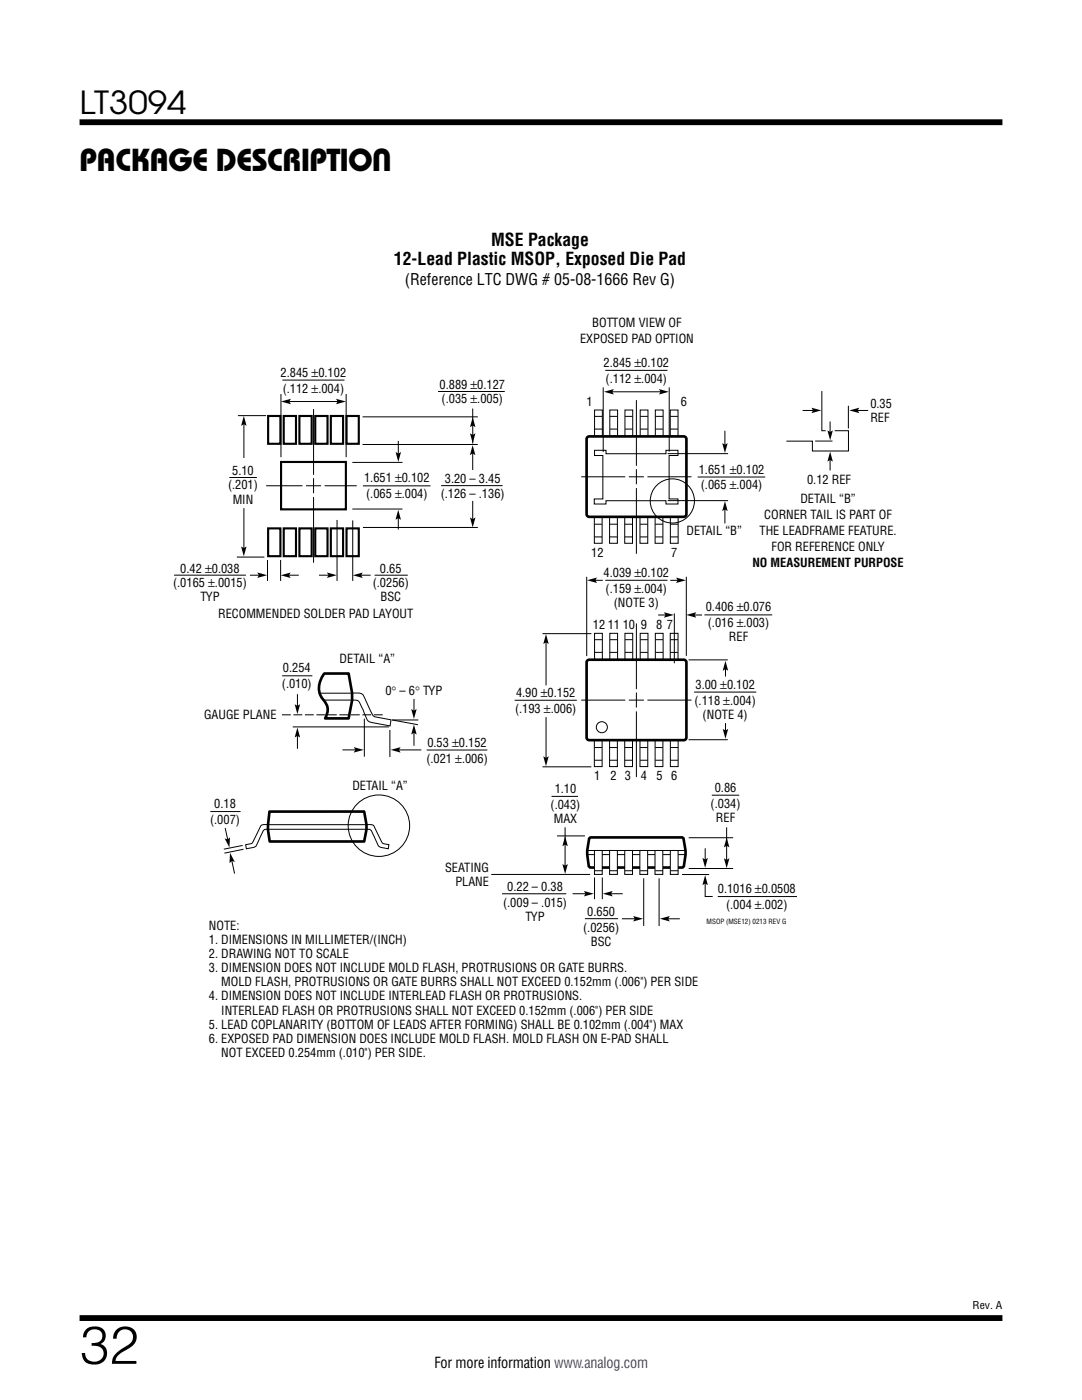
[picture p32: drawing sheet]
<svg xmlns="http://www.w3.org/2000/svg" width="216mm" height="279mm" viewBox="0 0 216 279" stroke-linecap="round" stroke-linejoin="round" font-family="sans-serif">
<defs><g id="words">
<text font-size="10.6" x="15.9" y="272.2">32</text>
<g font-size="6.3">
<text x="15.9" y="22.8">LT3094</text>
<text x="15.9" y="34.2">PACKAGE DESCRIPTION</text>
</g>
<g font-size="3.5">
<text x="78.6" y="52.9">12-Lead Plastic MSOP, Exposed Die Pad</text>
<text x="98" y="49">MSE Package</text>
</g>
<text font-size="3.2" x="80.8" y="56.8">(Reference LTC DWG # 05-08-1666 Rev G)</text>
<text font-size="3" x="86.7" y="273.1">For more information www.analog.com</text>
<g font-size="2.5">
<text x="118.2" y="65.3">BOTTOM VIEW OF</text>
<text x="115.8" y="68.5">EXPOSED PAD OPTION</text>
<text x="56" y="75.2">2.845 ±0.102</text>
<text x="87.7" y="77.6">0.889 ±0.127</text>
<text x="120.4" y="73.2">2.845 ±0.102</text>
<text x="120.9" y="76.4">(.112 ±.004)</text>
<text x="56.4" y="78.3">(.112 ±.004)</text>
<text x="88.1" y="80.5">(.035 ±.005)</text>
<text x="117" y="81">1</text>
<text x="135.9" y="81">6</text>
<text x="173.7" y="81.5">0.35</text>
<text x="173.7" y="84.3">REF</text>
<text x="46.3" y="94.9">5.10</text>
<text x="139.4" y="94.5">1.651 ±0.102</text>
<text x="45.5" y="97.7">(.201)</text>
<text x="46.4" y="100.5">MIN</text>
<text x="72.6" y="96.3">1.651 ±0.102</text>
<text x="73.1" y="99.4">(.065 ±.004)</text>
<text x="87.9" y="99.3">(.126 – .136)</text>
<text x="88.8" y="96.5">3.20 – 3.45</text>
<text x="139.8" y="97.7">(.065 ±.004)</text>
<text x="159.7" y="100.4">DETAIL “B”</text>
<text x="161" y="96.7">0.12 REF</text>
<text x="137" y="106.9">DETAIL “B”</text>
<text x="151.5" y="106.7">THE LEADFRAME FEATURE.</text>
<text x="152.5" y="103.6">CORNER TAIL IS PART OF</text>
<text x="118" y="111.1">12</text>
<text x="133.9" y="111.1">7</text>
<text x="150.1" y="113.1">NO MEASUREMENT PURPOSE</text>
<text x="154" y="109.9">FOR REFERENCE ONLY</text>
<text x="34.5" y="117.2">(.0165 ±.0015)</text>
<text x="36" y="114.4">0.42 ±0.038</text>
<text x="74.4" y="117.1">(.0256)</text>
<text x="75.8" y="114.3">0.65</text>
<text x="75.9" y="120">BSC</text>
<text x="120.4" y="115.1">4.039 ±0.102</text>
<text x="120.9" y="118.3">(.159 ±.004)</text>
<text x="40" y="120">TYP</text>
<text x="43.5" y="123.3">RECOMMENDED SOLDER PAD LAYOUT</text>
<text x="118.3" y="125.5">12 11 10 9</text>
<text x="122.5" y="121.1">(NOTE 3)</text>
<text x="131" y="125.5">8 7</text>
<text x="140.8" y="122">0.406 ±0.076</text>
<text x="141.2" y="125.2">(.016 ±.003)</text>
<text x="145.5" y="128">REF</text>
<text x="56.2" y="137.4">(.010)</text>
<text x="56.5" y="134.2">0.254</text>
<text x="67.8" y="132.3">DETAIL “A”</text>
<text x="138.8" y="137.4">3.00 ±0.102</text>
<text x="40.7" y="143.6">GAUGE PLANE</text>
<text x="76.9" y="138.7">0° – 6° TYP</text>
<text x="102.8" y="142.2">(.193 ±.006)</text>
<text x="103" y="139.1">4.90 ±0.152</text>
<text x="138.6" y="140.6">(.118 ±.004)</text>
<text x="140.2" y="143.4">(NOTE 4)</text>
<text x="85.3" y="149">0.53 ±0.152</text>
<text x="85.1" y="152.2">(.021 ±.006)</text>
<text x="118.6" y="155.7">1</text>
<text x="121.8" y="155.7">2 3</text>
<text x="127.9" y="155.7">4</text>
<text x="131" y="155.7">5 6</text>
<text x="42.7" y="161.3">0.18</text>
<text x="70.3" y="157.6">DETAIL “A”</text>
<text x="109.9" y="161.4">(.043)</text>
<text x="110.7" y="158.2">1.10</text>
<text x="141.8" y="161.2">(.034)</text>
<text x="142.6" y="158">0.86</text>
<text x="41.9" y="164.4">(.007)</text>
<text x="110.5" y="164.2">MAX</text>
<text x="142.9" y="164">REF</text>
<text x="88.8" y="174.1">SEATING</text>
<text x="90.9" y="176.9">PLANE</text>
<text x="101.2" y="177.8">0.22 – 0.38</text>
<text x="143.2" y="178.2">0.1016 ±0.0508</text>
<text x="41.7" y="185.5">NOTE:</text>
<text x="100.4" y="181">(.009 – .015)</text>
<text x="104.8" y="183.8">TYP</text>
<text x="116.4" y="185.9">(.0256)</text>
<text x="117.2" y="182.7">0.650</text>
<text x="144.9" y="181.4">(.004 ±.002)</text>
<text x="41.7" y="188.4">1. DIMENSIONS IN MILLIMETER/(INCH)</text>
<text x="41.7" y="191.2">2. DRAWING NOT TO SCALE</text>
<text x="117.9" y="188.7">BSC</text>
<text x="41.7" y="194">3. DIMENSION DOES NOT INCLUDE MOLD FLASH, PROTRUSIONS OR GATE BURRS.</text>
<text x="44.1" y="196.8">MOLD FLASH, PROTRUSIONS OR GATE BURRS SHALL NOT EXCEED 0.152mm (.006&quot;) PER SIDE</text>
<text x="41.7" y="199.7">4. DIMENSION DOES NOT INCLUDE INTERLEAD FLASH OR PROTRUSIONS.</text>
<text x="44.1" y="202.5">INTERLEAD FLASH OR PROTRUSIONS SHALL NOT EXCEED 0.152mm (.006&quot;) PER SIDE</text>
<text x="41.7" y="205.3">5. LEAD COPLANARITY (BOTTOM OF LEADS AFTER FORMING) SHALL BE 0.102mm (.004&quot;) MAX</text>
<text x="41.7" y="208.1">6. EXPOSED PAD DIMENSION DOES INCLUDE MOLD FLASH. MOLD FLASH ON E-PAD SHALL</text>
<text x="44.1" y="210.9">NOT EXCEED 0.254mm (.010&quot;) PER SIDE.</text>
</g>
<text font-size="2.1" x="194.1" y="261.2">Rev. A</text>
<text font-size="1.4" x="141" y="184.5">MSOP (MSE12) 0213 REV G</text>
</g></defs>
<path d="M15.9 24.4h184.1M15.9 263h184.1" fill="none" stroke="#000" stroke-width="1.2" stroke-linecap="butt"/>
<path d="M85.1 149.7h12.1" fill="none" stroke="#000" stroke-width=".2"/>
<path d="M53.8 162h18.9l.4 2.6v.9l-.4 2.4h-18.9l-.3-2.4z" fill="#fff"/>
<path d="M53.8 162h18.9l.4 2.6v.9l-.4 2.4h-18.9l-.3-2.4zM117.6 167.3l.3-.2h18.1l.4 .2a8.8 8.8 0 0 1-.1 5.8h-18.4l-.4-.2a10.4 10.4 0 0 1 .1-5.6z" fill="none" stroke="#000" stroke-width=".53"/>
<g fill="none" stroke="#000" stroke-width=".2">
<path d="M68.3 149.7h2.8M72.7 143.4v7.6M77.8 145.7v5.4M79.5 149.7h4.6M110.1 158.9h5.2M142 158.7h5.5M42 162h6M44.9 165.2l.6 2.4M46.2 171.7l.6 2.6M48.4 168.7l-3.7 .8M48.6 169.5l-3.8 .8M53.5 165.5h-.4a.62 .62 0 0 0-.7 .5l-1 2.3a1.27 1.27 0 0 1-1.5 .9l-.7 .2-.2-.8 .5-.1a.97 .97 0 0 0 1.1-.8l1-2a1.14 1.14 0 0 1 1-1.1h20.5a1.65 1.65 0 0 1 1.5 .2l1.4 2.9a.96 .96 0 0 0 1.1 .8l.5 .1-.1 .8-1.2-.2a1.04 1.04 0 0 1-1.1-.9l-1-2.3a.85 .85 0 0 0-1.1-.5h-19.8"/>
<path d="M98 174.5h19.8M100.2 178.4h12.8M111.2 166.8h5.5M112.8 165.1v7.8M114.3 178.4h2.7M117.2 169.7h19.6M117.2 170.6h19.6M118.6 175.1v4.3M120.2 175.1v4.3M121.8 178.4h2.5M128.4 175.3v9.5M131.5 175.3v9.5"/>
<path d="M136.1 174.5h5.4M137.4 173.3h8.9M140.7 176.2v2.7h1.5M140.7 169.3v2.4M145 165.1v6.7M116.7 183.3h6.6M124.1 183.4h2.7M133.2 183.4h2.5"/>
</g>
<g fill="#000">
<path d="M70.6 149.1l2 .6-2 .5 .3-.5zM78 149.7l1.9-.6-.3 .6 .3 .5zM44.8 167.3l.6 .2 .5-.4-.1 2zM45.9 170.2l1 1.8-.6-.2-.5 .5zM112.2 172.4l.6 .4 .5-.4-.5 2zM112.8 166.9l.5 2-.5-.3-.6 .3zM116.5 177.8l2 .6-2 .5 .3-.5zM120.3 178.4l2-.6-.4 .6 .4 .5zM140.2 171.2l.5 .3 .5-.3-.5 2zM140.7 174.7l.5 1.9-.5-.3-.5 .3zM144.5 171.3l.5 .3 .5-.3-.5 2zM145 167.1l.5 2-.5-.3-.5 .3z"/>
<path d="M126.3 182.8l2 .6-2 .5 .4-.5zM131.7 183.4l1.9-.6-.3 .6 .3 .5z"/>
</g>
<path d="M118.6 169.7h1.6v4.8h-1.6z" fill="#fff"/>
<path d="M118.6 169.7h1.6v4.8h-1.6zM118.7 173.8h1.5" fill="none" stroke="#000" stroke-width=".2"/>
<path d="M121.6 169.7h1.6v4.8h-1.6z" fill="#fff"/>
<path d="M121.6 169.7h1.6v4.8h-1.6zM121.7 173.8h1.5" fill="none" stroke="#000" stroke-width=".2"/>
<path d="M124.7 169.7h1.5v4.8h-1.5z" fill="#fff"/>
<path d="M124.7 169.7h1.5v4.8h-1.5zM124.7 173.8h1.5" fill="none" stroke="#000" stroke-width=".2"/>
<path d="M127.7 169.7h1.5v4.8h-1.5z" fill="#fff"/>
<path d="M127.7 169.7h1.5v4.8h-1.5zM127.7 173.8h1.5" fill="none" stroke="#000" stroke-width=".2"/>
<path d="M130.7 169.7h1.6v4.8h-1.6z" fill="#fff"/>
<path d="M130.7 169.7h1.6v4.8h-1.6zM130.7 173.8h1.6" fill="none" stroke="#000" stroke-width=".2"/>
<path d="M133.8 169.7h1.5v4.8h-1.5z" fill="#fff"/>
<g fill="none" stroke="#000" stroke-width=".2">
<path d="M118.6 81.8h1.6v5.3h-1.6zM118.7 85.6h1.5M118.7 83.1h1.5M121.7 81.8h1.5v5.3h-1.5zM121.7 85.6h1.5M121.7 83.1h1.5M124.7 81.8h1.6v5.3h-1.6zM124.7 85.6h1.5M124.7 83.1h1.5M130.8 81.8h1.5v5.3h-1.5zM130.8 85.6h1.5M130.8 83.1h1.5"/>
<path d="M133.7 81.8h1.6v5.3h-1.6zM133.8 85.6h1.5M133.8 83.1h1.5M118.6 103.1h1.5v5.3h-1.5zM118.6 104.6h1.5M118.6 107.2h1.5M121.6 103.1h1.6v5.3h-1.6zM121.7 104.6h1.5M121.7 107.2h1.5M124.7 103.1h1.5v5.3h-1.5zM124.7 104.6h1.5M124.7 107.2h1.5"/>
<path d="M130.7 103.1h1.6v5.3h-1.6zM130.7 104.6h1.6M130.7 107.2h1.6M133.8 103.1h1.5v5.3h-1.5zM133.8 104.6h1.5M133.8 107.2h1.5M56.3 134.9h6M133.8 169.7h1.5v4.8h-1.5zM133.8 173.8h1.5M137.4 167.2h8.9"/>
</g>
<path d="M117.1 87.4l.5-.3 19.1 .1 .3 .4-.1 15.3-.5 .2h-19.1l-.3-.5z" fill="none" stroke="#000" stroke-width=".53"/>
<path d="M64.7 134.4h4.9l.7 3.9v1.5l-.7 3.6h-4.7a3.1 3.1 0 0 0-.7-4.1 4.3 4.3 0 0 1 .5-4.9z" fill="#fff"/>
<path d="M64.7 134.4h4.9l.7 3.9v1.5l-.7 3.6h-4.7a3.1 3.1 0 0 0-.7-4.1 4.3 4.3 0 0 1 .5-4.9zM117.1 131.9l.5-.2h19.1l.3 .5-.1 15.3-.5 .2-19.1-.1-.3-.4z" fill="none" stroke="#000" stroke-width=".53"/>
<g fill="none" stroke="#000" stroke-width=".2">
<path d="M56.1 78.6v12.6M56.3 75.9h12.4M69.1 78.6v12.6M87.4 78.1h13.3M120.4 77.3v12.9M120.8 73.9h12.4M122.1 78.2h10.3M127 79.9v13.1M133.5 77.3v12.8M164 78v8h.8M45.8 95.3h5.5M47.5 82.9h5.6"/>
<path d="M48.7 84.6v6.8M53.1 96.9h7.2M57.7 80.1h10.3M61.1 96.9h3M62.6 81.6v13.2M62.6 95.4v3M62.6 99.2v13.1M64.8 96.9h6.4M70.3 92.3h10M72.3 88.7h23M72.3 83.2h23.1M72.4 97h13.5"/>
<path d="M79.5 88v2.6M88 96.9h12.3M94.3 90.2v3.6M94.3 100v3.7M94.3 81.5v7M116 95.2h8.8M118.6 89.9h2.3v.7h12v-.7h2.4v1h-1.8v8.7h1.8v1h-2.4v-.7h-12v.7h-2.3v-1h1.7v-8.7h-1.7zM125.5 95.2h3M127 93.6v3M127 97.4v13.1M127.7 81.8h1.6v5.3h-1.6zM127.8 85.6h1.5"/>
<path d="M127.8 83.1h1.5M129.2 95.2h8.8M133.2 90.5h12.1M133.2 99.9h12.1M139.2 95.2h13.5M144.6 86v3M160.2 81.9h2.3M162.7 88h3.4M165.6 84.1v2.4M165.6 91.5v2.4M166.6 86h2.7v4h-7.2v-2h-5.2M169.3 81v4.5"/>
<path d="M170.9 81.9h2.3M34.7 114.8h14.4M47.3 111.2h5.5M48.7 101.4v8.2M49.9 114.8h2.1M53.4 111.8v4.1M56 111.7v4.2M57.5 114.8h2.1M63.7 114.8h2.1M67.3 103.8v12.1M70.3 101.6h10M70.4 103.9v12"/>
<path d="M71.8 114.8h2.2M72.4 105.3h23M74.7 114.8h6.7M79.5 103.1v2.6M117.1 115.1v15.8M118.5 115.8h1.8M120.8 115.8h12.4M127.7 103.1h1.6v5.3h-1.6zM127.7 104.6h1.5M127.7 107.2h1.5M133.7 115.8h1.8M136.9 115.1v15.8"/>
<path d="M144.6 101.4v3.1M59.4 138.5v2.5M63.9 138.3h7.8a1.25 1.25 0 0 1 1.1 1.2l1.3 2.8a1.23 1.23 0 0 0 1.4 .9l2.5 .5-.2 1.2-2.8-.5a2.07 2.07 0 0 1-1.8-.9l-1.1-2.6a1.4 1.4 0 0 0-1.9-1.2h-5.6M82.6 139.5v2.4M102.7 139.8h12.4M108.2 126.5h9.8M109 127.9v8.9M116 139.7h8.8M118.6 126.4h1.6v5.3h-1.6zM118.7 130.2h1.5M118.7 127.7h1.5M121.7 126.4h1.5v5.3h-1.5z"/>
<path d="M121.7 130.2h1.5M121.7 127.7h1.5M124.7 126.4h1.6v5.3h-1.6zM124.7 130.2h1.5M124.7 127.7h1.5M125.5 139.7h3M127 124.4v13.1M127 138.2v3M127.7 126.4h1.6v5.3h-1.6zM127.8 130.2h1.5M127.8 127.7h1.5M129.2 139.7h8.8"/>
<path d="M130.8 126.4h1.5v5.3h-1.5zM130.8 130.2h1.5M130.8 127.7h1.5M131.3 122.7h1.8M133.7 126.4h1.6v5.3h-1.6zM133.8 130.2h1.5M133.8 127.7h1.5M134.6 122.4v10M137.4 131.7h7.8M138.3 122.7h1.8M138.5 138.1h12.4M140.6 122.7h13.5"/>
<path d="M144.8 133.3v1.7M58.4 145.1h19.2M59.3 146.7v2.7M78.2 143.7h5.3M78.3 143.7l5.1 .9M82.6 146.1v2.7M108.2 153h9.8M109 143.1v8.4M118.6 147.7h1.5v5.3h-1.5zM118.6 149.2h1.5M118.6 151.7h1.5M121.6 147.7h1.6v5.3h-1.6z"/>
<path d="M121.7 149.2h1.5M121.7 151.7h1.5M124.7 147.7h1.5v5.3h-1.5zM124.7 149.2h1.5M124.7 151.7h1.5M127 142v13.1M127.7 147.7h1.6v5.3h-1.6zM127.7 149.2h1.5M127.7 151.7h1.5M130.7 147.7h1.6v5.3h-1.6zM130.7 149.2h1.6M130.7 151.7h1.6"/>
<path d="M133.8 147.7h1.5v5.3h-1.5zM133.8 149.2h1.5M133.8 151.7h1.5M137.4 147.6h7.8M144.8 144.3v1.8M143.2 178.9h15.8"/>
<circle cx="134.2" cy="100" r="4.4"/>
<circle cx="120.1" cy="145.1" r="1.1"/>
<circle cx="75.6" cy="164.8" r="6.1"/>
</g>
<g fill="#000">
<path d="M120.5 78.2l2-.6-.3 .6 .3 .5zM131.5 77.6l2 .6-2 .5 .3-.5zM48.7 83l.5 2-.5-.3-.6 .3zM56.1 80.1l1.9-.5-.3 .5 .3 .6zM67 79.6l2 .5-2 .6 .4-.6zM78.9 90.2l.6 .3 .5-.3-.5 2zM94.3 88.8l.6 2-.6-.3-.5 .3zM94.3 83.3l.6 1.9-.6-.3-.5 .3zM93.8 86.5l.5 .3 .6-.3-.6 2zM144.1 88.4l.6 .4 .5-.4-.5 2zM161.9 81.4l2 .5-2 .6 .3-.6zM165.1 85.9l.5 .3 .6-.3-.6 2z"/>
<path d="M165.6 90.1l.6 2-.6-.3-.5 .3zM169.5 81.9l2-.5-.4 .5 .4 .6zM48.1 109.1l.6 .3 .5-.3-.5 1.9zM51.3 114.2l2 .6-2 .5 .4-.5zM56 114.8l2-.5-.3 .5 .3 .6zM65.2 114.2l2 .6-2 .5 .4-.5zM70.4 114.8l2-.5-.3 .5 .3 .6zM79.5 101.7l.5 2-.5-.3-.6 .3zM93.8 103.3l.5 .3 .6-.3-.6 2zM117.1 115.8l2-.5-.3 .5 .3 .6zM134.9 115.3l2 .5-2 .6 .3-.6zM144.7 100l.5 2-.5-.3-.6 .3z"/>
<path d="M108.9 126.5l.6 2-.6-.3-.5 .3zM132.5 122.2l2 .5-2 .6 .3-.6zM136.9 122.7l2-.5-.3 .5 .3 .6zM144.8 131.9l.5 2-.5-.4-.6 .4zM58.8 140.5l.5 .4 .6-.4-.6 2zM59.3 145.2l.6 2-.6-.3-.5 .3zM82.1 141.5l.5 .3 .5-.3-.5 2zM82.6 144.6l.5 2-.5-.3-.5 .3zM108.4 150.9l.5 .4 .6-.4-.6 2zM144.2 145.5l.6 .3 .5-.3-.5 1.9z"/>
</g>
<path d="M76.4 142.7h-20.5" fill="none" stroke="#000" stroke-width=".2" stroke-dasharray="1.8 .5" stroke-linecap="butt"/>
<g fill="none" stroke="#000" stroke-width=".42">
<path d="M53.5 83h2.5v5.6h-2.5zM56.1 92.2h12.9v9.5h-12.9zM56.6 83h2.5v5.6h-2.5zM59.7 83h2.5v5.6h-2.5zM62.9 83h2.5v5.6h-2.5zM66 83h2.5v5.6h-2.5zM69.1 83h2.5v5.6h-2.5zM53.5 105.5h2.5v5.5h-2.5zM56.6 105.5h2.5v5.5h-2.5zM59.7 105.5h2.5v5.5h-2.5zM62.9 105.5h2.5v5.5h-2.5zM66 105.5h2.5v5.5h-2.5z"/>
<path d="M69.1 105.5h2.5v5.5h-2.5z"/>
</g>
<use href="#words"/>
</svg>
